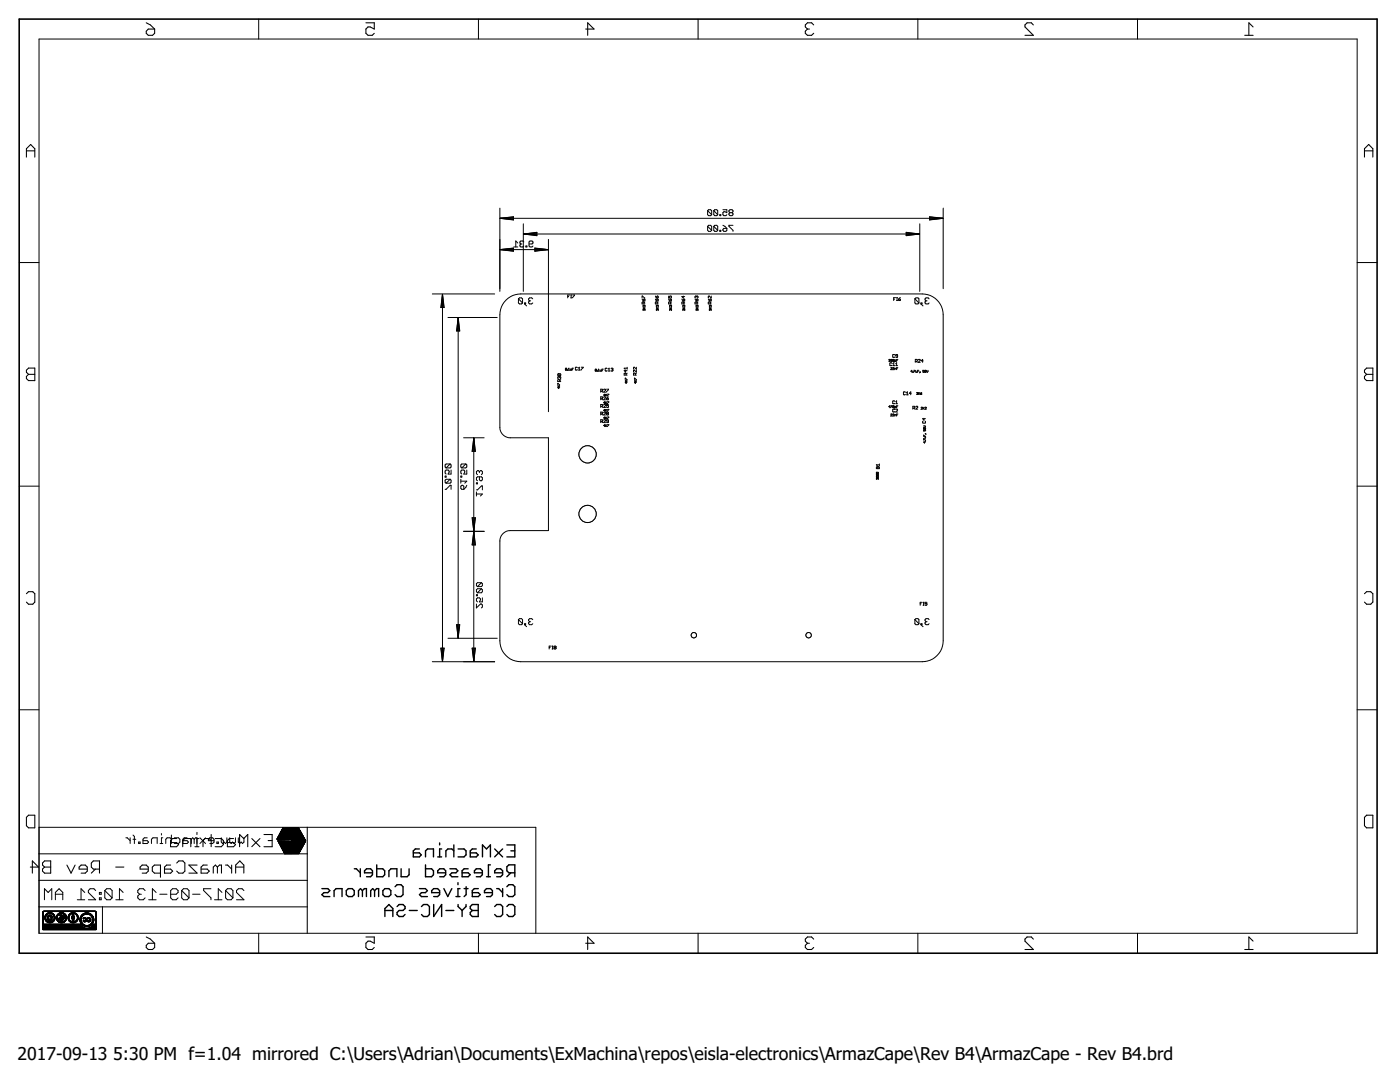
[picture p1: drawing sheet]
<svg xmlns="http://www.w3.org/2000/svg" width="279mm" height="216mm" viewBox="0 0 279 216" stroke-linecap="round" stroke-linejoin="round" font-family="sans-serif">
<defs><g id="words">
<g font-size="3.5">
<text x="3.5" y="211.4">2017-09-13</text>
<text x="22.6" y="211.4">5:30 PM f=1.04 mirrored C:\Users\Adrian\Documents\ExMachina\repos\eisla-electronics\ArmazCape\Rev B4\ArmazCape - Rev B4.brd</text>
</g>
</g></defs>
<g fill="none" stroke="#000" stroke-width=".2">
<path d="M101 59.9l.4-.4a4 4 0 0 1 2.5-.8h80.2a4.2 4.2 0 0 1 4.1 4.1v65.1a4.2 4.2 0 0 1-4.1 4.1h-80.2a4.2 4.2 0 0 1-4.1-4.1v-20a2.08 2.08 0 0 1 2-2h7.7v-18.5h-7.7a2.08 2.08 0 0 1-2-2.1v-22.5l.1-1.1a3.9 3.9 0 0 1 1.1-1.8zM113.3 59.2h.2M113.7 58.9h-.4v.5M113.9 58.9h.2M113.9 59.4h.2M114 58.9v.5M114.3 58.9h.4l-.4 .5M128.1 59.5v-.4l.6 .4M128.1 59.7l.3 .3M128.4 59.8h.3l-.1 .2h-.2zM130.8 59.7l.3 .3M130.8 59.1l.3 .4"/>
<path d="M131.1 59.8h.3l-.1 .2h-.2zM131.1 59.2l.2-.1 .1 .3-.3 .1zM133.4 59.1v.4h.3v-.4l.3 .1-.1 .3M133.4 59.7l.3 .3M133.7 59.8h.3l-.1 .2h-.2zM136.1 59.7l.3 .3M136.4 59.1v.4l-.3-.3h.6M136.4 59.8l.1-.1 .2 .2-.3 .1zM138.7 59.7l.3 .3M139 59.2l.1-.1 .2 .1-.1 .3M139 59.8h.3l-.1 .2h-.2zM139 59.2l-.1-.1-.2 .1 .1 .3"/>
<path d="M139 59.2v.1M141.4 59.7l.2 .3M141.6 59.8l.2-.1 .1 .2-.3 .1zM141.9 59.1v.4l-.4-.4-.1 .1 .1 .3M178.4 59.7h.1M178.7 59.4h-.3v.6M178.9 59.4h.2M178.9 60h.2M179 59.4v.6M179.3 59.7h.3l.1 .2-.3 .1zM179.7 59.4l-.4 .3M111.3 76.8v-.3l.4 .3"/>
<path d="M111.3 77.2h.4M111.3 76.9l.3 .3M111.4 74.6l-.1 .3 .5 .1M111.4 74.6l.5 .1-.1 .3M111.4 74.6l.4 .4M111.5 77.3v.2l-.2-.2h.4M111.6 75.2h-.3l.1 .3M111.6 75.2h.3l-.1 .3M111.6 75.2v.2M111.7 76.9l-.2 .2M111.7 76.1v-.3l-.3-.1-.1 .4h.6M111.9 75.7l-.2 .2"/>
<path d="M113.1 73.5v.3h-.3M113.1 73.5h-.3v.3M113.1 73.5l-.3 .3M113.2 73.9h.1M113.4 73.9h.3M113.4 73.6l.1-.1v.4M113.8 73.6l.1 .3h.2v-.3M114.2 73.7h.1M114.4 73.5h-.2v.4M115.2 73.4h-.4l.1 .5 .3-.2M115.4 73.9h.4M115.4 73.5l.2-.2v.6"/>
<path d="M116 73.3h.4l-.4 .6M119 73.7v.3h-.2M119 73.7h-.2v.3M119 73.7l-.2 .3M119.2 74.1h.1M119.4 74.1h.2M119.4 73.8l.1-.1v.4M119.8 73.8v.3h.2v-.3M119.9 78.1l.4-.1-.1-.3h-.3v.6M119.9 79.6l.4-.1-.1-.3h-.3v.6M120.1 79.6l.2 .2M120.1 78.1l.2 .2"/>
<path d="M120.1 73.9h.2M120.4 73.7h-.3v.4M120.5 77.8l.1-.1 .3 .1-.4 .5h.4M120.5 79.3l.1-.1 .3 .1-.4 .5h.4M120.7 78.8h-.2l.1-.1v.3M120.8 78.7v.3M120.9 78.8l.2 .2M121.1 79.5h.2l.1 .2-.3 .1zM121.1 77.7h.3l-.3 .6M121.1 78.7l-.3 .2M121.2 73.6h-.4v.4h.4M121.2 78.7h.3l-.3 .3"/>
<path d="M121.4 74h.4M121.4 73.7l.2-.2v.5M121.4 79.2l-.3 .3M121.9 73.6l.3-.1v.3M122.1 73.8h.1M122.2 73.8v.2h-.3M124.8 76.1h.4M124.8 75.7v-.2l.4 .2M124.8 75.9l.2 .2M124.9 73.9v.4l-.3-.3h.6M124.9 74.8v-.3h-.3v.3h.6M125 76.2v.3l-.2-.2h.4"/>
<path d="M125.2 73.5h-.6l.2 .2M125.2 74.5l-.3 .2M125.2 73.3v.4M125.2 75.9l-.2 .2M126.6 76.1h.4M126.6 75.7v-.2l.4 .2M126.6 75.9l.3 .2M126.8 74.8v-.3h-.3l-.1 .3h.6M126.8 76.2v.3l-.2-.2h.4M127 73.3v.4l-.4-.4-.2 .1 .1 .3M127 73.9v.4l-.4-.4-.2 .1 .1 .3M127 74.5l-.2 .2"/>
<path d="M127 75.9l-.2 .2M128.3 61.6h.4M128.3 61.3l.3 .3M128.5 60.6v-.3l-.3-.1-.1 .4h.6M128.5 61v.1M128.5 61.8h.1M128.5 61h.2v.2M128.5 61.8h.2v.2M128.5 61.8h-.2l.1 .2M128.5 61h-.2l.1 .2M128.7 60.2l-.2 .2M128.7 61.3l-.2 .2"/>
<path d="M131 61.6h.4M131 61.3l.3 .3M131.2 60.6v-.3l-.3-.1-.1 .4h.6M131.2 61v.1M131.2 61.8h.1M131.2 61h.2l-.1 .2M131.2 61.8h.2l-.1 .2M131.2 61.8h-.2v.2M131.2 61h-.2v.2M131.4 60.2l-.2 .2M131.4 61.3l-.2 .2M133.6 61.6h.4"/>
<path d="M133.6 61.3l.3 .3M133.8 60.6v-.3l-.3-.1-.1 .4h.6M133.8 61v.1M133.8 61.8h.1M133.8 61h.2v.2M133.8 61.8h.2v.2M133.8 61h-.2l.1 .2M133.8 61.8h-.2l.1 .2M134 60.2l-.2 .2M134 61.3l-.2 .2M136.3 61.6h.4M136.3 61.3l.2 .3"/>
<path d="M136.5 60.6v-.3l-.3-.1-.1 .4h.6M136.5 61v.1M136.5 61.8h.1M136.5 61h.2l-.1 .2M136.5 61.8h.2l-.1 .2M136.5 61.8h-.2v.2M136.5 61h-.2v.2M136.7 60.2l-.2 .2M136.7 61.3l-.2 .2M138.9 61.6h.4M138.9 61.3l.3 .3M139.1 60.6v-.3l-.3-.1-.1 .4h.6"/>
<path d="M139.1 61v.1M139.1 61.8h.1M139.1 61h.2l-.1 .2M139.1 61.8h.2l-.1 .2M139.1 61.8h-.2l.1 .2M139.1 61h-.2l.1 .2M139.3 60.2l-.2 .2M139.3 61.3l-.2 .2M141.6 61.3l.2 .3M141.6 61.6h.3M141.8 61.8h-.2v.2M141.8 60.6l-.2-.4-.2 .1v.3h.5"/>
<path d="M141.8 61v.1M141.8 61.8h.1M141.8 61h.1v.2M141.8 61.8h.1v.2M141.8 61h-.2v.2M141.9 60.2l-.1 .2M141.9 61.3l-.1 .2M177.4 71.8l.2-.1v.2M177.5 71.9h.1M177.6 71.9v.2l-.2-.1M177.8 71.8l.2-.1v.2M177.8 73.4h.2l-.2 .4h.2"/>
<path d="M177.9 71.9h.1M178 72.5h-.4v.4h.4M178 71.9v.2l-.2-.1M178.2 73h.4M178.2 72.6l.2-.2v.6M178.2 73.4h.2l-.2 .4h.2M178.4 71.8l-.2-.1v.3M178.4 71.8v.3l-.2-.1M178.4 71.8l-.2 .2M178.5 72.1h.3v-.3h-.3v.4M178.5 73.8v-.3h.3v.3M178.6 70.8h-.4v.4h.4"/>
<path d="M178.8 72.6l.1-.2v.6M178.8 73h.3M178.9 73.6h.2M178.9 71.9h.2M179.1 71l-.3-.1 .1-.2 .2 .1v.4h-.3M179.2 71.7h-.3v.4M179.2 73.4h-.3v.4M180.7 78.3l-.1-.1-.3 .1 .1 .5 .3-.1M180.9 78.8h.4M180.9 78.4l.2-.2v.6M181.8 78.5h-.3l.3-.3v.6M182 74.1h-.2l.2-.2v.4"/>
<path d="M182.2 74.2v.1zM182.4 73.9h.2l-.2 .4M182.7 72.1h.3l.1-.3-.4-.1v.6M182.8 74v.3h.2v-.3M182.9 72.1l.2 .2M182.9 78.4l.2-.1v.2M183 78.5h.1M183.1 78.5v.2h-.2M183.1 74.1h.2M183.3 71.8l.1-.1 .2 .1-.3 .5h.3M183.3 78.3v.4M183.4 78.5l.2 .2"/>
<path d="M183.4 73.9h-.3v.4M183.6 74.2l.1 .1zM183.6 78.3l-.3 .3M183.7 74.3l-.2 .1M183.7 78.5h.2l.1 .2h-.2zM184 78.3l-.3 .2M184.2 72h-.3l.2-.3v.6M184.4 73.9h-.2v.2h.2v.2l-.2-.1M184.8 74h-.2v.2M184.8 74v.3l-.2-.1M184.8 74l-.2 .2M185 73.9l.1 .4 .1-.4"/>
<path d="M119.9 82.6h.3l.1-.3-.4-.1v.6M119.9 81.1h.3l.1-.3-.4-.1v.6M119.9 84.1h.3l.1-.3h-.4v.5M120.1 81.1l.2 .2M120.1 82.6l.2 .2M120.1 84.1l.2 .2M120.5 82.3h.4l-.4 .5h.4M120.5 80.8l.1-.1 .3 .1-.4 .5h.4M120.5 83.8h.4l-.4 .5h.4M120.7 80.4h-.2l.1-.2v.4M120.7 81.9h-.2l.1-.2v.4M120.7 83.4h-.2l.1-.2v.4"/>
<path d="M120.7 84.9h-.2l.1-.2v.4M120.8 80.2v.4M120.8 81.7v.4M120.8 83.2v.4M120.8 84.7v.4M120.9 81.9l.2 .2M120.9 80.4l.2 .2M120.9 83.4l.2 .2M120.9 84.9l.2 .2M121.1 80.2l-.3 .2M121.1 83.2l-.3 .3M121.1 81.7l-.3 .3"/>
<path d="M121.1 84.7l-.3 .3M121.1 82.5v-.3l.3 .1-.1 .2M121.1 82.5v.3l.3-.1-.1-.2M121.1 82.5h.2M121.2 81.7h.3l-.3 .4M121.2 80.2h.3l-.3 .4M121.2 83.2h.3l-.3 .4M121.2 84.7h.3l-.3 .4M121.4 80.7h-.3v.3l.1-.1 .2 .1-.1 .3-.2-.1M121.4 84h-.3v-.2h.3v.4h-.3M174.9 93.2l.5-.1 .1 .4h-.6zM175 94.2l-.1 .2 .3 .1"/>
<path d="M175 94.6l-.1 .2 .3 .1M175 95l-.1 .2 .3 .1M175 94.2l.3 .1-.1 .2M175 94.6l.3 .1-.1 .2M175 95l.3 .1-.1 .2M175 95l.2 .3M175 94.6l.2 .3M175 94.2l.2 .3M175.1 95.5h-.2l.1 .2M175.1 95.5h.2l-.1 .2M175.1 95.5h.1M175.2 93.2v.3"/>
<path d="M175.5 92.6v.3M175.5 92.8h-.6l.2 .1M177.7 81.2h-.3l.2-.2v.4M177.8 82.7h.2l-.2 .3h.2M177.8 81h.2l-.2 .4M178.2 82.7h.2l-.2 .3h.2M178.4 81h-.2v.3M178.4 81v.3h-.2M178.4 81l-.2 .3M178.5 81.4l.3-.1v-.2h-.3v.4M178.5 83v-.3h.3v.3M178.6 80.1h-.4v.4h.4"/>
<path d="M178.6 81.7h-.4v.4h.4M178.8 80.6h.3M178.8 80.2l.1-.2v.6M178.8 81.7h.3l-.3 .5h.3M178.9 82.8h.2M178.9 81.2h.2M179.2 81h-.3v.4M179.2 82.6h-.3v.4M182.2 81.4h.4l-.1-.3h-.3v.5M182.4 81.4l.2 .2M182.8 81.2l.1-.1 .3 .1-.4 .4h.4M183.8 81.3h.3l-.3 .4h.3"/>
<path d="M184.2 84v.4h.4v-.4M184.2 81.3v.4M184.3 81.5l.2 .2M184.3 85.7v.3h.2l-.1-.2 .3-.1v.3M184.3 86.8v.2h.4M184.3 87.8v-.3l.4 .3M184.3 85l.4 .1-.4 .1M184.4 85.3h.3v.3M184.4 85.3v.3h.3M184.4 85.3l.3 .3M184.4 83.5v.3l-.3-.3h.6M184.4 87.2h.3v.2h-.3"/>
<path d="M184.5 81.3l-.3 .2M184.5 88.1v.3l-.2-.2h.4M184.5 86.9v.1M184.6 81.3h.3l-.3 .4h.3M184.7 86.5h.1M184.7 87.9h.1M184.7 86.5l.1 .2M109.6 129.2h.2M110 128.9h-.4v.6M110.2 128.9h.2M110.2 129.5h.2M110.3 128.9v.6"/>
<path d="M110.7 129.2l-.1-.1 .1-.2 .3 .1-.1 .2M110.7 129.2h.2M110.7 129.2l-.1 .1 .1 .2 .3-.1-.1-.2M183.6 120.5h.2M184 120.2h-.4v.6M184.2 120.2h.2M184.2 120.8h.2M184.3 120.2v.6M185 120.2h-.4v.3h.4l-.1 .3-.3-.1"/>
<circle cx="138.5" cy="126.7" r=".53"/>
</g>
<circle cx="138.5" cy="126.7" r=".53" fill="#fff" stroke="#000" stroke-width=".2"/>
<circle cx="161.4" cy="126.7" r=".53" fill="none" stroke="#000" stroke-width=".2"/>
<circle cx="161.4" cy="126.7" r=".53" fill="#fff" stroke="#000" stroke-width=".2"/>
<circle cx="117.3" cy="90.7" r="1.71" fill="none" stroke="#000" stroke-width=".2"/>
<circle cx="117.3" cy="90.7" r="1.71" fill="#fff" stroke="#000" stroke-width=".2"/>
<circle cx="117.3" cy="102.6" r="1.71" fill="none" stroke="#000" stroke-width=".2"/>
<circle cx="117.3" cy="102.6" r="1.71" fill="#fff" stroke="#000" stroke-width=".2"/>
<g fill="none" stroke="#000" stroke-width=".28">
<path d="M64.2 177.3h1.2l.4 .4-.4 .4h-.8l-.4 .4 .4 .4h1.2M66.7 178.9v-1.2l.4-.4h1.2v1.6M69.1 177.7l.4-.4h.8l.4 .4v.8l-.4 .4h-.8l-.4-.4zM70.7 173.4h.4l.8 .8M71.9 173.4v1.5M72.3 177.7l.4-.4h.4v1.6M72.3 177.7v1.2M72.3 177.7l-.4-.4-.4 .4v1.2M74.3 174.2h-1.6v-.4l.5-.4h.8l.3 .4v.7l-.3 .4h-.8M74.8 177.7l.4-.4h.4v1.6M74.8 177.7v1.2M74.8 177.7l-.4-.4-.4 .4v1.2"/>
<path d="M75.2 172.6v2.3h1.2l.4-.4v-.7l-.4-.4h-1.2M76.4 177.7l.4-.4h.8l.4 .4v.8l-.4 .4h-.8l-.4-.4zM77.6 174.9v-1.1l.4-.4h1.2v1.5M78.8 176.9l.4-.4h.8l.4 .4v1.6l-.4 .4h-.8l-.4-.4M80.1 173.4v1.5h1.2l.3-.4v-1.1M83.7 169.4h-.8l-.4 .4v1.2h1.2l.4-.4-.4-.4h-1.2M83.7 177.3h1.2l.4 .4-.4 .4h-.8l-.4 .4 .4 .4h1.2M84.9 171v-1.2l.4-.4h1.2v1.6M84.9 172.6v2.3h1.2l.4-.4v-.7l-.4-.4h-1.2M87.4 171h.7M87.7 168.2v.4M87.7 178.1h-1.6v-.4l.5-.4h.7l.4 .4v.8l-.4 .4h-.7"/>
<path d="M88.1 169.4h-.4v1.6M88.6 177.3l.8 1.6 .8-1.6M88.9 174.2h-1.5v-.4l.4-.4h.8l.3 .4v.7l-.3 .4h-.8M89.8 173.4h1.2l.4 .4-.4 .4h-.8l-.4 .3 .4 .4h1.2M90.6 169.8l-.4-.4h-.8l-.4 .4v1.2M90.6 168.6v2.4M91 178.9h.8M91.4 176.1v.4M91.4 169.4h1.2l.4 .4v.8l-.4 .4h-1.2M91.8 177.3h-.4v1.6M92.6 177.3h.8M93 176.9v1.6l-.4 .4"/>
<path d="M93.4 173.4h-.8l-.4 .4v1.1h1.2l.4-.4-.4-.3h-1.2M95 169.4h-.7l-.4 .4v1.2h1.1l.4-.4-.4-.4h-1.1M95.5 177.3h-.8l-.4 .4v1.2h1.2l.3-.4-.3-.4h-1.2M96.3 174.2h-1.6v-.4l.4-.4h.8l.4 .4v.7l-.4 .4h-.8M96.3 171v-2.4l.8 .8 .8-.8v2.4M97.1 174.9h.8M97.9 172.6h-.4v2.3M98.3 178.1h-1.6v-.4l.4-.4h.8l.4 .4v.8l-.4 .4h-.8M98.7 169.4l1.6 1.6M99.1 177.3h.4l.8 .8M100.3 169.4l-1.6 1.6M100.3 174.2h-1.6v-.4l.4-.4h.8l.4 .4v.7l-.4 .4h-.8"/>
<path d="M100.3 177.3v1.6M101.2 168.6h1.5v2.4h-1.5M101.2 176.9l.4-.4h.7l.4 .4v1.6l-.4 .4h-.7l-.4-.4M102 169.8h.7M102 174.2l-.8 .7M102.7 174.2h-1.1l-.4-.4v-.8l.4-.4h1.1v2.3M76.8 181.7h1.6M76.8 182.9v-1.6l.8-.8 .8 .8v1.6M79.2 180.9l.5-.4h.7l.4 .4v.4l-.4 .4h-.7l-.5 .4v.4l.5 .4h.7l.4-.4M81.7 181.7h1.6M84.1 180.9l.4-.4h.8l.4 .4v1.6l-.4 .4h-.8l-.4-.4M86.6 180.5v2.4l1.5-2.4v2.4"/>
<path d="M89 181.7h1.6M91.4 180.5v.4l.8 .8M92.2 181.7v1.2M93 180.5v.4l-.8 .8M93.9 180.9l.4-.4h1.1v2.4h-1.1l-.4-.4v-.4l.4-.4-.4-.4zM94.3 181.7h1.1M98.7 180.9l.4-.4h.8l.4 .4v1.6l-.4 .4h-.8l-.4-.4M101.2 180.9l.4-.4h.7l.4 .4v1.6l-.4 .4h-.7l-.4-.4"/>
</g>
<g fill="none" stroke="#000" stroke-width=".2">
<path d="M7.8 7.8h263v178.4h-263zM51.6 3.8v4M95.5 3.8v4M139.3 3.8v4M183.2 3.8v4M227 3.8v4M3.8 52.4h4M86.3 58.7h12.4M88.3 58.7v73.3M88.3 58.7l.3 2.7h-.6zM88.3 58.7l.1 2.7M88.3 58.7l-.1 2.7"/>
<path d="M88.3 58.7l.3 2.7M88.3 58.7l-.3 2.7M99.8 41.5v16.6M99.8 43.6h88.4M99.8 43.6l2.7-.4v.7zM99.8 49.8l2.7-.3v.6zM99.8 43.6l2.7 .1M99.8 43.6l2.7 .2M99.8 49.8h9.6M99.8 49.8l2.7 .2M99.8 49.8l2.7 .3M102.5 43.4l-2.7 .2"/>
<path d="M102.5 43.3l-2.7 .3M102.5 49.7l-2.7 .1M102.5 49.6l-2.7 .2M102.5 49.3h.8M103.3 48.5l-.4-.4v1.2M103.5 59.6l.2-.2h.4l.2 .2v.9M103.5 59.6v.9l.2 .1h.4l.2-.1M103.5 59.6l.8 .9M103.9 48.7l-.1 .2 .1 .4h.5l.1-.2M103.9 48.7h.2M104.4 44.7v13.4M104.5 46.7h79"/>
<path d="M104.5 46.7l2.6-.3v.6zM104.5 46.7l2.6 .1M104.5 46.7l2.6 .3M104.5 48.3l-.1-.2h-.5l-.1 .2 .1 .4M104.9 49.1h.3v.2h-.3zM105.6 48.7h.6l.2-.2-.2-.4h-.4l-.2 .2v.8l.2 .2h.4l.2-.2M106.3 59.6l-.2-.2h-.4l-.2 .2 .2 .4M106.7 49.5l2.7 .3-2.7 .3zM106.7 49.7l2.7 .1M106.7 49.6l2.7 .2M107.1 46.5l-2.6 .2M107.1 46.4l-2.6 .3"/>
<path d="M109.4 49.8l-2.7 .2M109.4 49.8l-2.7 .3M109.5 47.8v34.3M141.2 45.2l.2-.2h.4l.2 .2v.8M141.2 45.2v.8l.2 .2h.4l.2-.2M141.2 42l.2-.2h.4l.2 .2v.8M141.2 42v.8l.2 .2h.4l.2-.2M141.2 45.2l.8 .8M141.2 42l.8 .8M142.5 45.2l.1-.2h.4l.2 .2v.8M142.5 45.2v.8l.1 .2h.4l.2-.2M142.5 42l.1-.2h.4l.2 .2v.8"/>
<path d="M142.5 42v.8l.1 .2h.4l.2-.2M142.5 45.2l.7 .8M142.5 42l.7 .8M143.7 46h.1v.2h-.1zM143.7 42.8h.1v.2h-.1zM144.3 45l.8 .6M144.3 41.8h.8v.6l-.4-.2-.4 .2v.4l.2 .2h.4l.2-.2M144.3 45.8l.2-.2h.6v.4l-.2 .2h-.4zM145.7 42.4l-.2-.2 .2-.4h.4l.2 .2-.2 .4M145.7 42.4l-.2 .2 .2 .4h.4l.2-.2-.2-.4M145.7 42.4h.4M146.3 45h-.8v.2l.8 .8v.2"/>
<path d="M180.8 46.4l2.7 .3-2.7 .3zM180.8 46.5l2.7 .2M180.8 46.4l2.7 .3M182.6 59.6l.2-.2h.4l.2 .2v.9M182.6 59.6v.9l.2 .1h.4l.2-.1M182.6 59.6l.8 .9M183.5 46.7l-2.7 .1M183.5 46.7l-2.7 .3M183.6 44.7v13.4M185.4 59.6l-.2-.2h-.4l-.2 .2 .2 .4M185.5 43.2l2.7 .4-2.7 .3zM185.5 43.4l2.7 .2"/>
<path d="M185.5 43.3l2.7 .3M188.2 43.6l-2.7 .1M188.2 43.6l-2.7 .2M188.2 41.5v16.1M270.8 52.4h4M89.4 63.4h9.8M91.4 63.4v63.9M91.4 63.4l.4 2.6h-.7zM91.4 63.4l.2 2.6M91.4 63.4l-.1 2.6M91.4 63.4l.3 2.6M91.4 63.4l-.2 2.6"/>
<path d="M104.7 60.5h.2v.1h-.2zM104.7 60.6l.4 .4M105.7 60l-.2 .2 .2 .4h.4l.2-.1M105.7 60h.2M183.8 60.5h.2v.1h-.2zM183.8 60.6l.4 .4M184.8 60l-.2 .2 .2 .4h.4l.2-.1M184.8 60h.2M3.8 97h4M88.8 97.6h.2l.8-.8h.2v.8M88.8 95h.2v.2h-.2zM89.8 92.6l.2 .2v.4l-.2 .2h-.8"/>
<path d="M89.8 92.6h-.8l-.2 .2v.4l.2 .2M89.8 95.6l-.8 .8M89.8 95.6l.2 .2v.4l-.2 .2h-.8M89.8 95.6h-.8l-.2 .2v.4l.2 .2M89.8 92.6l-.8 .8M90 93.8v.8h-.6l.2-.6-.2-.2h-.4l-.2 .2v.4l.2 .2M92 97l.2-.2 .4 .2v.6h-.4l-.2-.2zM92 95h.2v.2h-.2zM92 95.6v.8M92 96h1.2l-.4 .4M92.5 87.4h4.1M93 92.6h-.8l-.2 .2v.4l.2 .2"/>
<path d="M93 92.6l.2 .2v.4l-.2 .2h-.8M93 92.6l-.8 .8M93.2 96.8l-.6 .8M93.2 93.8v.8h-.6l.2-.4-.2-.4h-.4l-.2 .2v.4l.2 .2M94.6 87.4v18.5M94.6 87.4l.3 2.7h-.7zM94.6 87.4l.1 2.7M94.6 87.4l-.2 2.7M94.6 87.4l.2 2.7M94.6 87.4l-.3 2.7M95.1 98.6h1.2l-.4 .4M95.1 96.4h.2v.1h-.2z"/>
<path d="M95.1 98.2v.8M95.1 97.7h.2l.8-.7h.2v.7M95.7 94.1l-.2-.2-.4 .2v.4l.2 .2M95.7 95.1v.6l.2 .2 .4-.2v-.4l-.2-.2h-.8l-.2 .2v.4l.2 .2M95.7 94.1l.2-.2 .4 .2v.4l-.2 .2M95.7 94.1v.2M270.8 97h4M92.5 106h4.1M94.2 103.3h.7l-.3 2.6zM94.3 103.3l.3 2.6M94.4 103.3l.2 2.6M94.6 106.1v25.9"/>
<path d="M94.6 106.1l.3 2.6h-.7zM94.6 106.1l-.2 2.6M94.6 106.1l.1 2.6M94.6 106.1l-.3 2.6M94.6 106.1l.2 2.6M94.7 103.3l-.1 2.6M94.8 103.3l-.2 2.6M95.1 118.7h.2v.2h-.2zM96.1 116.3l.2 .2v.4l-.2 .2h-.8M96.1 116.3h-.8l-.2 .2v.4l.2 .2M96.1 117.5h-.8l-.2 .2v.4l.2 .2M96.1 117.5l.2 .2v.4l-.2 .2h-.8"/>
<path d="M96.1 117.5l-.8 .8M96.1 116.3l-.8 .8M96.3 119.3v.8h-.6l.2-.4-.2-.4h-.4l-.2 .2v.4l.2 .2M86.3 132h12.4M88 129.3h.6l-.3 2.7zM88 129.3l.3 2.7M88.2 129.3l.1 2.7M88.4 129.3l-.1 2.7M88.6 129.3l-.3 2.7M89.4 127.4h9.8M91.1 124.7h.7l-.4 2.6zM91.2 124.7l.2 2.6"/>
<path d="M91.3 124.7l.1 2.6M91.6 124.7l-.2 2.6M91.7 124.7l-.3 2.6M94.2 129.3h.7l-.3 2.7zM94.3 129.3l.3 2.7M94.4 129.3l.2 2.7M94.7 129.3l-.1 2.7M94.8 129.3l-.2 2.7M95.1 120.5v.8l.8-.8 .4 .2v.4l-.2 .2M103.5 123.6l.2-.2h.4l.2 .2v.9M103.5 123.6v.9l.2 .2h.4l.2-.2M103.5 123.6l.8 .9"/>
<path d="M104.7 124.5h.2v.2h-.2zM104.7 124.7l.4 .4M105.7 124.1l-.2 .1 .2 .5h.4l.2-.2M105.7 124.1h.2M106.3 123.6l-.2-.2h-.4l-.2 .2 .2 .5M182.6 123.6l.2-.2h.4l.2 .2v.9M182.6 123.6v.9l.2 .2h.4l.2-.2M182.6 123.6l.8 .9M183.8 124.5h.2v.2h-.2zM183.8 124.7l.4 .4M184.8 124.1h.2M184.8 124.1l-.2 .1 .2 .5h.4l.2-.2"/>
<path d="M185.4 123.6l-.2-.2h-.4l-.2 .2 .2 .5M3.8 141.6h4M270.8 141.6h4M7.8 165.1h99.1v21.1M7.8 175.7h53.5M7.8 170.4h53.5M8.9 179.5v-2.2l.7 .8 .7-.8v2.2M11 178.4h1.5M11 179.5v-1.4l.8-.8 .7 .8v1.4M15.4 179.5h1.5M16.9 178.1l-.7-.8v2.2M19.1 177.7l-.4-.4h-.7l-.4 .4v.4l1.5 1.4h-1.5"/>
<path d="M19.8 179.2h.4v.3h-.4zM19.8 178.1h.4v.3h-.4zM20.9 177.7v1.5l.4 .3h.7l.4-.3M20.9 177.7l.4-.4h.7l.4 .4v1.5M20.9 177.7l1.5 1.5M23.1 179.5h1.5M24.6 178.1l-.8-.8v2.2M25.1 167.2h.3l.6 .5M26 167.2v1.1M26.5 166.6l.3 .3v1.4M26.5 167.5h.6M27.7 168h.3v.3h-.3z"/>
<path d="M27.9 178.4l-.4 .4v.4l.4 .3h.7l.4-.3M27.9 178.4h.3M29 177.7l-.4-.4h-.7l-.4 .4v.4l.4 .3M29.4 167.2h-.6l-.3 .3v.8h.9l.3-.3-.3-.3h-.9M29.7 179.5h1.5M30.2 168.3v-.8l.3-.3h.9v1.1M31.2 178.1l-.8-.8v2.2M31.9 178.4h1.4M31.9 168.3h.6M32.2 166.3v.3M32.5 167.2h-.3v1.1M34.1 178.4h1.1l.3-.3v-.4l-.3-.4h-.8l-.3 .4v1.5l.3 .3h.8l.3-.3"/>
<path d="M34.2 167.5l-.3-.3h-.5l-.3 .3v.8M34.2 166.6v1.7M34.8 167.2h.8l.3 .3v.5l-.3 .3h-.8M36.3 177.7v1.5l.3 .3h.8l.3-.3M36.3 177.7l.3-.4h.8l.3 .4v1.5M36.3 177.7l1.4 1.5M37.3 167.2h-.5l-.3 .3v.8h.8l.3-.3-.3-.3h-.8M38.4 178.4h1.5M38.8 167.5l.2-.3h.3v1.1M38.8 167.5v.8M38.8 167.5l-.3-.3-.3 .3v.8M39.9 167.2l1.1 1.1"/>
<path d="M41 167.2l-1.1 1.1M42.1 177.3h-1.5v.4l1.5 1.5v.3M42.7 167.7h-1.1v-.2l.3-.3h.5l.3 .3v.5l-.3 .3h-.5M42.8 179.5h1.5M43.3 168h.3v.3h-.3zM44.2 167.2v.8l.2 .3 .3-.3 .3 .3 .3-.3v-.8M44.3 178.1l-.7-.8v2.2M45 177.7v1.5l.4 .3h.7l.4-.3M45 177.7l.4-.4h.7l.4 .4v1.5M45 177.7l1.5 1.5M45.8 167.2v.8l.3 .3 .3-.3 .3 .3 .3-.3v-.8M47.6 167.2v.8l.2 .3 .3-.3 .3 .3 .3-.3v-.8"/>
<path d="M48.7 177.7l-.4-.4h-.7l-.4 .4v.4l1.5 1.4h-1.5M55.3 167.4h2.4M55.4 167.3h2.3M55.4 167.5h2.4M55.4 167.2h2.2M55.4 167.1h2.2M55.5 167.8l1.3 2.6 2.8-.1M55.5 167.8l2.6 .1M55.5 167.8h1.4M55.5 167.1h2.1M55.5 167h2.1M55.5 167h2"/>
<path d="M55.6 168h2.4M55.6 166.9h1.9M55.6 166.8l1.8 .1M55.6 166.8h1.8M55.7 166.7h1.7M55.7 168.2h2.2M55.7 166.7h1.6M55.7 168.3h2.2M55.7 166.6h1.6M55.8 168.3h2.1M55.8 166.5h1.5M55.8 168.4h2"/>
<path d="M55.8 166.5h1.4M55.8 166.4h1.4M55.8 168.5h2M55.9 168.5h1.9M55.9 166.3h1.3M55.9 168.6h1.8M55.9 166.3h1.2M55.9 168.7h1.8M55.9 166.2h1.2M56 168.7h1.7M56 166.1h1.1M56 168.8h1.6"/>
<path d="M56 166.1h1M56 168.9h1.6M56 166h1M56.1 168.9h1.5M56.1 169h1.4M56.1 165.9h.8M56.2 165.8h.7M56.2 165.7h.6M56.2 169.2h1.2M56.2 165.6h.6M56.3 165.6h.5M56.3 165.5h.4"/>
<path d="M56.3 169.4h1M56.3 169.4h3.8M56.3 165.4h.4M56.4 169.5h3.7M56.4 165.3l.2 .1M56.4 165.3h.2M56.4 169.6h3.6M56.5 169.7h3.5M56.5 165.2h.1M56.5 165.1h.1M56.5 169.8h3.4M56.5 165.1l1.3 2.4-2.5-.1"/>
<path d="M56.5 165.1l-1.2 2.3M56.6 169.9h3.3M56.6 169.9h3.2M56.6 170h3.2M56.7 170.1h3.1M56.7 170.1h3M56.7 170.2h3M56.8 170.3h2.8M56.9 165.2h2.7M56.9 165.3h2.7M56.9 165.4h2.8M57 165.4h2.7"/>
<path d="M57 165.5h2.7M57 165.5l2.8 .1M57 165.6h2.8M57.1 165.7h2.7M57.1 165.7h2.8M57.1 165.7l2.8 .1M57.1 165.8h2.8M57.2 165.8l2.7 .1M57.2 165.9h2.8M57.2 165.9l2.8 .1M57.3 166h2.7M57.3 166l2.7 .1"/>
<path d="M57.3 166.1h2.8M57.3 166.1h1.7M57.4 167.5h.4M57.4 166.2h1.6M57.4 169.4h2.7M57.4 169.3h-1.1M57.4 166.3h1.5M57.5 169.1h-1.3M57.5 166.4h1.4M57.5 169.1h2.8M57.6 169.1h2.7M57.6 166.6h1.2"/>
<path d="M57.6 166.7h1.1M57.7 166.7h1M57.7 166.8h1M57.7 166.9h.9M57.8 166.9h.8M57.8 168.7h2.7M57.8 167h.8M57.8 167h.7M57.8 168.6h2.8M57.8 167.1h.7M57.9 168.5h2.7M57.9 168.4h2.8"/>
<path d="M58 168.4h.5M58 168.2h-2.3M58 167.3h.4M58 168.1h-2.4M58 168.3h.4M58 167.4h.4M58 167.4h.3M58.1 167.5h.2M58.1 168.2h.3M58.1 167.9h-2.6M58.1 168.1h.3M58.1 167.9l-1.3 2.4"/>
<path d="M58.1 168.1h.2M58.1 167.6h.2M58.2 168h.1M58.2 167.7h.1M58.2 167.9l-1.4 2.4M58.2 167.6h.1M58.3 167.5l-.2 .1M58.4 167.7h2.6M58.4 167.7l2 .1-2 .1M58.4 167.9l.4 1-.6-1M58.4 167.9h2.5M58.4 167.9h2.6"/>
<path d="M58.4 168h2.5M58.4 167.6h2.5M58.4 167.3h-.4M58.4 168.1h2.4M58.5 167.5h2.4M58.5 168.2h2.3M58.5 167.2h-.6M58.5 167.4h2.3M58.5 168.3h2.2M58.5 167.1l-.6 .1M58.5 167.3h2.3M58.5 167.3h2.2"/>
<path d="M58.6 167.3h2.1M58.6 167.2h2.1M58.6 167.1l2.1 .1M58.7 167.1h1.9M58.7 167h1.9M58.7 166.8h-1M58.7 166.9l1.9 .1M58.7 166.9h1.8M58.8 166.9h1.7M58.8 166.8h1.7M58.8 166.7h1.6M58.8 166.5h-1.2"/>
<path d="M58.9 166.6l1.5 .1M58.9 166.5h-1.4M58.9 167.9h2.1M58.9 166.6h1.4M58.9 166.4l-1.4 .1M58.9 166.5h1.4M59 166.4h1.2M59 166.3h-1.6M59 166.3h1.2M59.1 166.2h1.1M59.1 166.2h1M59.1 166.1l1 .1"/>
<path d="M59.6 165.2l1.4 2.6M59.6 165.2h-2.8l1.4 2.5M59.6 165.2l-1.4 2.5M59.6 165.2l-1.2 2.5M59.6 167.8h1.4M60 169.6h-3.6M60 169.5h-3.6M60.2 169.3h-3.9M60.2 169.3h-2.8M60.2 169.2h-2.7M60.3 169.2h-4.1M60.3 169l-2.7 .1"/>
<path d="M60.4 169h-2.8M60.4 168.9l-2.8 .1M60.4 168.9h-2.7M60.5 168.8h-2.8M60.5 168.7l-2.8 .1M60.6 168.6l-2.8 .1M60.6 168.5h-2.7M60.7 168.4h-2.1M60.7 168.3l-2.7 .1M60.9 168.1h-2.5M61 167.8l-1.4 2.5M61.3 165.1v21.1"/>
<path d="M7.8 181h53.5M20.4 181v5.2M51.6 186.2v4M95.5 186.2v4M139.3 186.2v4M183.2 186.2v4M227 186.2v4"/>
</g>
<path d="M3.8 3.8h271v186.4h-271z" fill="none" stroke="#000" stroke-width=".32"/>
<g fill="none" stroke="#000" stroke-width=".21">
<path d="M29.2 4.6l.8 .4 .9 .8M29.6 5.8h1.3v.8l-.5 .4h-.8l-.4-.4v-.4zM73 4.6h1.7v1.2l-.8-.4h-.5l-.4 .4v.8l.4 .4h.9l.4-.4M116.9 5.8h1.7l-1.3-1.2v2.4M161.1 5.8l-.4 .4v.4l.4 .4h.9l.4-.4M161.1 5.8h.4M162.4 5l-.4-.4h-.9l-.4 .4v.4l.4 .4M206.2 5l-.4-.4h-.8l-.4 .4v.4l1.6 1.6h-1.6M248.4 7h1.7M250.1 5.4l-.9-.8v2.4M5.3 30.1h1.6M5.3 31.3v-1.6l.8-.9 .8 .9v1.6"/>
<path d="M272.3 31.3v-1.6l.9-.9 .8 .9v1.6M272.3 30.1h1.7M5.3 73.9l.4-.5h1.2v2.5h-1.2l-.4-.4v-.4l.4-.4-.4-.4zM5.7 74.7h1.2M272.3 73.9l.4-.5h1.3v2.5h-1.3l-.4-.4v-.4l.4-.4-.4-.4zM272.7 74.7h1.3M5.3 118.5l.4-.4h.8l.4 .4v1.6l-.4 .5h-.8l-.4-.5M272.3 118.5l.4-.4h.9l.4 .4v1.6l-.4 .5h-.9l-.4-.5M5.3 163.1l.4-.4h1.2v2.5h-1.2l-.4-.4zM6.1 173h1.6l-1.2-1.2v2.4M8.9 173h1.2M8.9 171.8h1.2v2.4h-1.2l-.4-.4v-.4l.4-.4-.4-.4v-.4z"/>
<path d="M13.4 172.6l.8 1.6 .8-1.6M17.4 173.4h-1.6v-.4l.4-.4h.8l.4 .4v.8l-.4 .4h-.8M19 173.4l-.8 .8M19.9 173.4h-1.3l-.4-.4v-.8l.4-.4h1.3v2.4M23.1 173h1.6M29.6 173.4h-1.6v-.4l.4-.4h.8l.4 .4v.8l-.4 .4h-.8M32 174.2h-1.2l-.4-.4v-.8l.4-.4h1.2v2.4M34.1 172.6h-.8l-.5 .4v1.2h1.3l.4-.4-.4-.4h-1.3M35.2 167.3h-.8l-.4 .4v1.3h1.2l.4-.5-.4-.4h-1.2M35.3 172.2l.4-.4h.8l.4 .4v1.6l-.4 .4h-.8l-.4-.4M36.5 169v-1.3l.4-.4h1.2v1.7M38.9 169h.8"/>
<path d="M39.3 166.1v.4M39.3 172.6h-1.6l1.6 1.6h-1.6M39.7 167.3h-.4v1.7M41.4 172.6h-.8l-.5 .4v1.2h1.3l.4-.4-.4-.4h-1.3M42.1 167.7l-.4-.4h-.8l-.4 .4v1.3M42.1 166.5v2.5M42.9 167.3h1.3l.4 .4v.8l-.4 .5h-1.3M43.4 173l.4-.4h.4v1.6M43.4 173v1.2M43.4 173l-.4-.4-.4 .4v1.2M45 172.6h.4l.8 .8M46.2 172.6v1.6"/>
<path d="M46.6 167.3h-.8l-.4 .4v1.3h1.2l.4-.5-.4-.4h-1.2M47 174.2v-1.6l.9-.8 .8 .8v1.6M47 173h1.7M47.8 169v-2.5l.8 .8 .8-.8v2.5M50.2 167.3l1.7 1.7M51.9 167.3l-1.7 1.7M52.7 166.5h1.6v2.5h-1.6M53.5 167.7h.8M272.3 163.1l.4-.4h1.3v2.5h-1.3l-.4-.4zM29.2 187l.8 .4 .9 .8M29.6 188.2h1.3v.9l-.5 .4h-.8l-.4-.4v-.5zM73 187h1.7v1.2l-.8-.4h-.5l-.4 .4v.9l.4 .4h.9l.4-.4"/>
<path d="M116.9 188.2h1.7l-1.3-1.2v2.5M161.1 188.2l-.4 .4v.5l.4 .4h.9l.4-.4M161.1 188.2h.4M162.4 187.4l-.4-.4h-.9l-.4 .4v.4l.4 .4M206.2 187.4l-.4-.4h-.8l-.4 .4v.4l1.6 1.7h-1.6M248.4 189.5h1.7M250.1 187.8l-.9-.8v2.5"/>
</g>
<g fill="#000" stroke="#000" stroke-width=".2">
<path d="M8.9 183.2l.2 .1zM8.9 183.2h.2zM8.9 183.1l.2 .1zM8.9 183.1h.2zM8.9 183l.2 .1zM8.9 183h.2zM9 183.3h.1zM9 183.2l.1 .1zM9 183h.1zM9 182.9l.1 .1zM9 183.4h.1zM9 183.3l.1 .1z"/>
<path d="M9 182.9h.1zM9 182.8l.1 .1zM9 183.5h.2zM9 183.4l.2 .1zM9 182.8h.2zM9 183.5l.2 .1zM9 182.7l.2 .1zM9 182.7h.2zM9.1 183.6h.1zM9 183.6h.2zM9 182.6l.2 .1zM9.1 183.6l.2 .1z"/>
<path d="M9.1 182.6h.2zM9.1 183.7h.2zM9.1 182.5l.2 .1zM9.1 183.7h.3zM9.1 182.5h.3zM9.1 183.7l.3 .1zM9.2 183.7l.2 .1zM9.2 182.5h.2zM9.2 183.8h.2zM9.2 182.4l.2 .1zM9.2 183.8h.3zM8.6 185.3h.9z"/>
<path d="M8.6 185.2l.9 .1zM9.2 182.4h.3zM8.5 185.2h1zM9.2 183.8l.3 .1zM8.5 185.1l1 .1zM8.5 185.1h1zM9.3 183.9h.2zM8.6 185.1h1zM8.6 185l1 .1zM9.3 182.4h.3zM8.5 185h1.1zM9.3 183.9h.3z"/>
<path d="M9.3 182.3l.3 .1zM8.5 184.9l1.1 .1zM8.5 184.9h1.1zM8.6 184.8l1.1 .1zM8.6 184.8h1.1zM8.5 184.8h1.2zM8.5 184.7l1.2 .1zM9.3 183.9h.4zM8.6 184.7l1.1 .1zM8.6 184.7h1.1zM9.4 183.2h.3zM9.4 183.1l.3 .1z"/>
<path d="M9.4 183.1h.3zM9.5 183.3h.2zM9.5 183.2l.2 .1zM9.5 183.2h.2zM9.5 183l.2 .1zM9.5 183h.2zM9.5 182.9l.2 .1zM9.3 182.3h.4zM9.4 183.9l.3 .1zM9.5 183.3l.2 .1zM9.5 182.9h.2zM9.5 183.3l.3 .1z"/>
<path d="M9.5 182.9h.3zM9.5 182.8l.3 .1zM9.5 183.4l.3 .1zM9.5 183.4h.3zM9.5 182.8h.3zM9.4 182.3h.4zM9.7 185.2h.2zM9.5 183.5h.4zM9.7 185.3h.2zM9.7 185.2l.2 .1zM9.9 182.6h.2zM9.9 184.8l.2 .1z"/>
<path d="M9.9 184.8h.2zM10 185h.1zM9.9 184.7l.2 .1zM9.8 184.1h.3zM9.8 183.6l.3 .1zM9.8 182.6h.3zM10 184.9l.2 .1zM9.9 184.7h.3zM9.8 183.6l.4 .1zM9.8 182.1h.4zM9.7 182.6l.5 .1zM9.7 183.6h.5z"/>
<path d="M10 184.9l.3 .1zM9.7 184.1h.6zM9.7 182.7h.6zM9.6 182.7h.7zM9.7 182.1l.6 .1zM9.6 183.5l.7 .1zM9.6 182.7l.7 .1zM9.6 184.1h.7zM9.6 183.5h.7zM9.6 182.8h.7zM10 183.5h.4zM10.1 183.4l.3 .1z"/>
<path d="M10.2 183.1h.2zM10.1 182.8l.3 .1zM9.9 184.9h.5zM10.2 183l.2 .1zM10.1 182.8h.3zM9.6 182.2h.8zM9.5 184l.9 .1zM10.1 183.4h.3zM10.1 182.9h.3zM10.2 185.1l.2 .1zM10.2 184.8l.2 .1zM10.3 184.8h.1z"/>
<path d="M10.2 183.3l.2 .1zM10.2 183.3h.2zM10.2 182.9l.2 .1zM9.5 182.2h.9zM10.2 185.1h.2zM9.5 184h.9zM10.1 183h.3zM10.3 185.1h.2zM10.1 183h.4zM9.5 182.2h1zM9.4 184h1.1zM9.4 182.2l1.1 .1z"/>
<path d="M10.2 183.9l.4 .1zM10.2 182.3h.4zM10.1 182.3h.5zM10.3 183.9h.3zM10.3 182.3l.3 .1zM10.4 183.9h.2zM10.4 182.4h.2zM10.4 183.8l.3 .1zM10.4 182.4h.3zM10.5 183.8h.2zM10.5 182.4h.2zM10.5 182.4l.2 .1z"/>
<path d="M10.5 182.5h.3zM10.5 183.7l.3 .1zM10.6 183.7h.2zM10.6 182.5h.2zM10.6 182.6h.2zM10.6 182.5l.2 .1zM10.6 183.6l.2 .1zM10.7 183.6l.1 .1zM10.6 183.6h.3zM10.7 182.6l.2 .1zM10.6 182.6h.3zM10.7 183.5l.2 .1z"/>
<path d="M10.7 182.7h.2zM10.7 183.6h.2zM10.7 183.5h.2zM10.7 182.7l.2 .1zM10.8 182.8h.1zM10.8 183.4l.1 .1zM10.8 183.4h.1zM10.8 182.8l.1 .1zM10.8 183.3l.2 .1zM10.8 183.3h.2zM10.8 182.9l.2 .1zM10.8 182.9h.2z"/>
<path d="M10.8 183.2l.2 .1zM10.8 183.2h.2zM10.8 183.1l.2 .1zM10.8 183.1h.2zM10.8 183l.2 .1zM10.8 183h.2zM11.3 183.3h.1zM11.3 183.2l.1 .1zM11.3 183.2h.1zM11.3 183.1l.1 .1zM11.3 183.1h.1zM11.3 183l.1 .1z"/>
<path d="M11.3 183h.1zM11.3 182.9l.1 .1zM11.3 183.3l.2 .1zM11.3 183.3h.2zM11.3 182.9h.2zM11.3 182.8l.2 .1zM11.3 182.8h.2zM11.3 182.7l.2 .1zM11.3 183.5l.2 .1zM11.3 182.7h.2zM11.4 183.6h.1zM11.4 182.7h.1z"/>
<path d="M11.3 183.5l.3 .1zM11.4 183.6h.2zM11.4 182.6l.2 .1zM11.4 182.6h.2zM11.4 183.6l.2 .1zM11.3 183.5h.3zM11.4 183.7h.2zM11.5 183.7h.2zM11.3 183.5h.4zM11.5 182.5l.2 .1zM11.5 183.7l.2 .1zM11.4 182.5h.3z"/>
<path d="M11.3 183.4l.4 .1zM10.4 185l1.3 .1zM10.6 184.9h1.1zM10.6 184.8l1.1 .1zM11.5 182.5h.2zM10.6 185.1l1.1 .1zM10.6 185.1h1.1zM10.6 185.2h1.2zM10.6 184.8h1.2zM11.5 183.8h.3zM11.3 183.4l.5 .1zM11.5 182.4l.3 .1z"/>
<path d="M10.6 184.7l1.2 .1zM10.5 185.2l1.3 .1zM10.5 184.7l1.3 .1zM11.6 183.8l.2 .1zM11.6 182.4h.2zM10.5 185.3h1.3zM10.5 184.7h1.3zM11.3 183.4h.5zM11.6 183.9h.3zM10.5 185.3h1.4zM10.5 184.7h1.4zM11.3 183.3l.6 .1z"/>
<path d="M11.6 182.4h.3zM11.6 182.3l.3 .1zM11.5 183.3l.5 .1zM11.6 183.9h.4zM11.5 183.3h.5zM11.7 182.3h.3zM11.7 183.9l.4 .1zM12 185.1l.1 .1zM11.9 185.1l.2 .1zM11.9 184.8l.2 .1zM10.6 184.9l1.5 .1zM11.9 185.1h.2z"/>
<path d="M11.9 185l.2 .1zM10.5 185h1.6zM11.9 184.9h.2zM11.7 182.3h.4zM10.4 185l1.8 .1zM10.5 185h1.7zM12.1 182.6h.2zM12.2 185.3h.2zM12.2 185.2h.2zM12.2 184.7l.2 .1zM12.2 184.7h.2zM12.1 184.7h.3z"/>
<path d="M12 183.7h.4zM12 182.6h.4zM12.1 185.3h.3zM12.2 185.2l.2 .1zM12 183.6l.4 .1zM12.1 184.1h.3zM11.9 182.6h.5zM12 183.6l.5 .1zM12 182.6l.5 .1zM12 182.1h.5zM11.9 183.6h.6zM11.9 182.7h.6z"/>
<path d="M12 184.1h.6zM12 183.6h.6zM12 182.7h.6zM11.9 183.5l.7 .1zM12 182.7l.6 .1zM12 183.5l.6 .1zM12.3 182.8h.3zM11.9 182.1l.7 .1zM11.9 184.1h.7zM12.3 183.5h.3zM12.5 184.8h.2zM12.4 183.4l.3 .1z"/>
<path d="M11.9 182.2h.8zM12.4 183.4h.3zM12.4 183.3l.3 .1zM12.5 184.7l.2 .1zM12.5 184.7h.2zM12.4 183.3h.3zM12 183.1l.7 .1zM12 183.1h.7zM11.8 184l.9 .1zM11.9 183.1l.8 .1zM12.5 185.3h.2zM12.6 185.3h.1z"/>
<path d="M12.6 185.2l.1 .1zM12.6 185.2h.1zM12.6 185.1l.1 .1zM11.8 182.2h.9zM11.8 184h1zM11.8 182.2h1zM11.8 183.2h1zM11.6 183.3h1.2zM11.7 183.2l1.1 .1zM11.9 183.2h.9zM12 183l.8 .1zM12 183h.8z"/>
<path d="M12.3 182.9l.5 .1zM11.7 182.2l1.1 .1zM11.7 184h1.1zM12.4 182.9l.4 .1zM12.5 183.9l.4 .1zM12.4 182.9h.5zM12.4 182.3h.5zM12.6 182.3l.3 .1zM12.5 182.3h.4zM12.6 183.9h.3zM12.7 182.4h.3zM12.7 183.9h.3z"/>
<path d="M12.4 182.9h.6zM12.7 183.8l.3 .1zM12.8 183.8h.2zM12.4 182.8l.6 .1zM12.8 182.4l.2 .1zM12.8 183.8h.3zM12.8 182.5h.3zM12.9 183.7l.2 .1zM12.8 183.7l.3 .1zM12.9 183.7h.2zM12.9 182.5l.2 .1zM13 183.6l.1 .1z"/>
<path d="M12.9 182.5h.2zM12.9 182.6h.2zM13 183.6l.2 .1zM13 182.6h.2zM13 183.6h.2zM13 182.7h.2zM13 182.6l.2 .1zM13 183.5l.2 .1zM12.9 182.7l.3 .1zM13.1 183.5h.1zM13.1 183.4l.1 .1zM12.9 182.7h.3z"/>
<path d="M12.7 182.8h.6zM12.8 182.7l.5 .1zM13.1 183.4l.2 .1zM13.1 183.4h.2zM13.1 183.3l.2 .1zM13.1 182.9h.2zM13.1 182.8l.2 .1zM12.4 182.8l.9 .1zM13.1 183.3h.2zM13.1 183.2l.2 .1zM13.1 183.2h.2zM13.1 183.1l.2 .1z"/>
<path d="M13.1 183.1h.2zM13.1 183l.2 .1zM13.1 183h.2zM13.1 182.9l.2 .1zM13.6 183.3l.2 .1zM13.6 183.3h.2zM13.6 183.2l.2 .1zM13.6 183.2h.2zM13.6 183.1l.2 .1zM13.6 183.1h.2zM13.6 183l.2 .1zM13.6 183h.2z"/>
<path d="M13.6 182.9l.2 .1zM13.6 182.9h.2zM13.6 183.4h.2zM13.6 182.8l.2 .1zM13.6 183.4l.2 .1zM13.6 182.8h.2zM13.7 183.5h.1zM13.7 182.7l.1 .1zM13.7 183.5l.1 .1zM13.6 183.5l.2 .1zM13.7 182.7h.1zM13.7 183.6h.2z"/>
<path d="M13.7 182.6l.2 .1zM13.7 182.7h.2zM13.7 183.6l.2 .1zM13.7 182.6h.2zM13.7 183.7h.2zM13.7 182.5l.2 .1zM13.7 182.6h.3zM13.7 183.7h.3zM13.8 182.5h.2zM13.8 183.7l.2 .1zM13.8 183.7l.3 .1zM13.8 182.5h.3z"/>
<path d="M13.8 183.8h.3zM13.8 182.4l.3 .1zM12.9 184.7l1.2 .1zM12.9 184.7h1.2zM12.9 184.8h1.2zM13.9 182.4h.2zM13.9 183.8l.2 .1zM12.9 184.8l1.3 .1zM13.9 182.4h.3zM12.9 184.9l1.3 .1zM12.9 184.9h1.3zM13.9 183.9h.3z"/>
<path d="M12.9 185h1.3zM12.9 185l1.4 .1zM13.9 182.3l.4 .1zM12.9 185.3h1.4zM12.9 185.2l1.4 .1zM12.9 185.2h1.4zM12.9 185.1l1.4 .1zM12.9 185.1h1.4zM14 183.9h.3zM14 182.3h.3zM14 183.9l.4 .1zM14.3 184.8h.1z"/>
<path d="M14.3 184.7l.2 .1zM14.3 184.7h.2zM14 182.3h.5zM14.2 184.7h.3zM14.5 185.2h.2zM14.5 185.1l.2 .1zM14.5 185.1h.2zM14.5 185l.2 .1zM14.5 182.5h.2zM14.5 185h.2zM14.6 184.9h.1zM14.6 184.8l.1 .1z"/>
<path d="M14.5 182.7h.2zM14.5 185.2l.2 .1zM14.5 184.9l.2 .1zM14.5 182.6l.2 .1zM14.5 182.6h.2zM14.4 183.7l.3 .1zM14.4 183.7h.3zM14.4 183.6l.3 .1zM14.4 183.6h.3zM14.4 183.5l.3 .1zM14.4 183.5h.3zM14.4 183.4l.3 .1z"/>
<path d="M14.4 183.4h.3zM14.4 183.3l.3 .1zM14.4 183.3h.3zM14.5 182.5l.2 .1zM14.5 185.3h.3zM14.4 184.1h.4zM14.3 183.2l.5 .1zM14.3 183.2h.5zM14.3 183.1l.5 .1zM14.3 183.1h.5zM14.3 183l.5 .1zM14.3 183h.5z"/>
<path d="M14.3 182.9l.5 .1zM14.3 182.9h.5zM14.3 182.8l.5 .1zM14.4 182.8h.4zM14.4 182.1h.4zM14.7 184.7h.2zM14.3 184.1h.6zM14.3 182.1l.6 .1zM14.2 184.1h.7zM14.2 182.2h.8zM14.2 184l.8 .1zM14.9 185.1l.1 .1z"/>
<path d="M14.9 185l.1 .1zM14.9 184.9h.1zM14.9 184.8l.1 .1zM14.1 182.2h.9zM14.8 185.1l.2 .1zM14.8 185.1h.2zM14.9 184.8h.1zM14.1 184h.9zM14.1 182.2h1zM14.1 184h1zM14 184h1.1zM14.1 182.2l1.1 .1z"/>
<path d="M14.7 182.3h.5zM14.8 183.9l.4 .1zM14.9 183.9h.3zM14.9 182.3l.3 .1zM14.9 182.3h.3zM15 183.9h.3zM15 182.4h.3zM15 183.8l.3 .1zM15.1 182.4h.2zM15.1 183.8h.2zM15.1 182.4l.2 .1zM15.1 183.8h.3z"/>
<path d="M15.1 183.7l.3 .1zM15.1 182.5h.3zM15.2 182.5h.2zM15.2 183.7l.2 .1zM15.2 183.7h.2zM15.2 182.5l.2 .1zM15.2 183.7h.3zM15.3 182.6h.2zM15.3 183.6l.2 .1zM15.3 183.6h.2zM15.3 183.5l.2 .1zM15.3 182.7h.2z"/>
<path d="M15.3 182.6l.2 .1zM15.4 183.5l.1 .1zM15.4 183.5h.1zM15.4 182.7l.1 .1zM15.4 183.5h.2zM15.4 183.4l.2 .1zM15.4 182.8h.2zM15.4 182.8l.2 .1zM15.4 183.4h.2zM15.4 183.3l.2 .1zM15.4 183.3h.2zM15.4 182.9l.2 .1z"/>
<path d="M15.4 182.9h.2zM15.5 183.2l.1 .1zM15.5 183.2h.1zM15.5 183.1l.1 .1zM15.5 183.1h.1zM15.5 183l.1 .1zM15.5 183h.1zM8.6 184.4l7.4 .1zM8.6 184.4h7.4zM8.5 184.5h7.5zM8.5 184.5l7.5 .1zM8.6 184.6h7.4z"/>
<path d="M8.6 184.5l7.4 .1zM8.5 184.6h7.6zM8.5 184.6l7.6 .1zM8.6 184.6l7.5 .1zM15.2 184.7h1zM15.2 184.7l1 .1zM16 183.7l.2 .1zM16 183.7h.2zM16 183.6l.2 .1zM16 183.6h.2zM16 183.5l.2 .1zM16 183.5h.2z"/>
<path d="M16 183.4l.2 .1zM16 183.4h.2zM16 183.3l.2 .1zM16 183.3h.2zM15.2 184.8h1zM16 183.9h.2zM16 183.8l.2 .1zM16 183.8h.2zM16 183.2l.2 .1zM16 183.2h.2zM15.2 184.8h1.1zM16 183.9l.3 .1z"/>
<path d="M16 183.9h.3zM16 183.1l.3 .1zM16 183.1h.3zM16 184h.3zM16 183l.3 .1zM16 184l.3 .1zM16 183h.3zM15.2 184.8l1.1 .1zM16.1 184.1h.2zM16.1 182.9l.2 .1zM15.2 184.9h1.2zM16.1 184.1l.3 .1z"/>
<path d="M16.1 184.1h.3zM16.1 182.9h.3zM16.1 184.2h.3zM16.1 182.8l.3 .1zM15.2 184.9l1.2 .1zM16.2 184.2l.2 .1zM16.2 182.8h.2zM15.2 185h1.3zM16.2 184.3h.3zM16.2 182.8h.3zM16.2 182.7l.3 .1zM16.2 184.4h.3z"/>
<path d="M16.2 184.3l.3 .1zM16.2 182.7h.3zM15.2 185l1.4 .1zM16.3 182.7h.3zM16.3 184.4h.3zM16.3 182.6l.3 .1zM16.3 182.6h.3zM15.2 185.1h1.5zM16.3 184.4l.4 .1zM16.3 182.6h.4zM16.3 184.5h.4zM16.4 184.5h.3z"/>
<path d="M16.6 183.7l.1 .1zM16.4 182.5l.3 .1zM15.2 185.1l1.6 .1zM16.4 184.5l.4 .1zM16.6 183.3h.2zM16.4 182.5h.4zM16.6 183.7l.2 .1zM15.2 185.1l1.7 .1zM16.4 184.6h.5zM16.4 182.5h.5zM16.5 184.6h.4zM15.2 185.2h1.8z"/>
<path d="M16.8 183.9l.2 .1zM16.5 182.4l.5 .1zM16.5 184.6l.5 .1zM16.5 182.4h.5zM16.8 183.9h.3zM16.8 183.1l.3 .1zM15.2 185.2h1.9zM16.7 183.1l.4 .1zM16.7 183.9h.4zM16.7 183.9h.5zM16.7 183.2h.5zM16.6 184.6l.6 .1z"/>
<path d="M16.6 183.2h.6zM16.6 183.8l.6 .1zM16.6 183.2l.6 .1zM16.6 183.8h.6zM16.6 182.4h.6zM16.6 183.8h.7zM17 183.7l.3 .1zM16.6 183.2l.7 .1zM17 183.3h.3zM17 183.7h.3zM17.1 183.6l.2 .1zM17.1 183.4h.2z"/>
<path d="M17 183.3l.3 .1zM17.1 183.6h.2zM17.1 183.5l.2 .1zM17.1 183.5h.2zM17.1 183.4l.2 .1zM17.3 182.1l.1 .1zM17.1 184.9h.4zM17.4 183.7h.1zM17.4 183.7l.2 .1zM17.4 183.3h.2zM17 182.2h.6zM17 184.8l.7 .1z"/>
<path d="M16.9 182.2h.8zM16.9 184.8l.9 .1zM17.6 183.9l.2 .1zM16.9 182.2h.9zM16.8 184.8h1zM17.6 183.1l.3 .1zM16.8 184.8h1.1zM17.5 183.9h.4zM16.8 182.2l1.1 .1zM17.5 183.1l.4 .1zM16.7 184.7l1.2 .1zM17.5 183.2h.4z"/>
<path d="M16.7 182.3h1.2zM17.5 183.9h.5zM16.7 184.7l1.3 .1zM17.4 183.8l.6 .1zM17.4 183.2h.6zM16.7 182.3h1.3zM17.4 183.8h.6zM17.4 183.2l.6 .1zM16.6 184.7h1.4zM16.6 182.3l1.4 .1zM17.4 183.8h.7zM17.8 183.7l.3 .1z"/>
<path d="M17.8 183.3h.3zM16.6 182.4h1.5zM16.6 184.7h1.5zM17.5 184.6l.6 .1zM17.8 183.7h.3zM17.8 183.3l.3 .1zM17.9 183.7h.2zM17.9 183.6l.2 .1zM17.9 183.6h.2zM17.9 183.5l.2 .1zM17.9 183.5h.2zM17.9 183.4l.2 .1z"/>
<path d="M17.9 183.4h.2zM17.4 182.4h.7zM17.7 184.6l.5 .1zM17.6 182.4h.6zM17.7 184.6h.5zM17.7 182.4l.5 .1zM17.8 184.6h.4zM17.8 184.5l.4 .1zM17.8 182.5h.4zM17.9 184.5l.4 .1zM17.9 182.5h.4zM17.9 184.5h.4z"/>
<path d="M18 184.5h.3zM18 182.6h.3zM17.9 182.5l.4 .1zM18 184.4l.4 .1zM18 182.6h.4zM18.1 184.4h.3zM18.1 182.6l.3 .1zM18.1 182.7h.3zM18.1 184.3l.3 .1zM18.2 182.7l.3 .1zM18.2 184.3h.3zM18.2 182.8h.3z"/>
<path d="M18.2 184.2l.3 .1zM18.2 184.2h.3zM18.2 182.8l.3 .1zM18.3 184.2h.3zM18.3 184.1l.3 .1zM18.3 182.9h.3zM18.3 182.8l.3 .1zM18.3 184.1h.3zM18.3 182.9l.3 .1zM18.4 184.1h.2zM18.4 184l.2 .1zM18.4 183h.2z"/>
<path d="M18.4 182.9l.2 .1zM18.4 184h.2zM18.4 183l.2 .1zM18.4 183.9l.3 .1zM18.4 183.9h.3zM18.4 183.2h.3zM18.4 183.1l.3 .1zM18.4 183.1h.3zM18.4 183.8l.3 .1zM18.4 183.8h.3zM18.4 183.7l.3 .1zM18.4 183.3h.3z"/>
<path d="M18.4 183.2l.3 .1zM18.5 183.7h.2zM18.5 183.6l.2 .1zM18.5 183.6h.2zM18.5 183.5l.2 .1zM18.5 183.5h.2zM18.5 183.4l.2 .1zM18.5 183.4h.2zM18.5 183.3l.2 .1zM8.7 181.8h10.3zM8.6 181.8l10.5 .1zM8.6 185.5h10.6z"/>
<path d="M17.9 185.1h1.3zM18.2 185h1zM18.2 184.9l1 .1zM18.4 184.8l.8 .1zM18.5 184.7l.7 .1zM18.6 184.6l.6 .1zM18.7 184.5l.5 .1zM18.7 184.5h.5zM8.5 185.5h10.7zM8.5 185.4l10.7 .1zM8.5 185.4h10.7zM8.5 185.3l10.7 .1z"/>
<path d="M8.5 185.3h10.7zM15.2 185.3h4zM15.2 185.2l4 .1zM17.5 185.2h1.7zM17.7 185.2h1.5zM17.8 185.1l1.4 .1zM17.9 185.1l1.3 .1zM18 185.1h1.2zM18.1 185l1.1 .1zM18.3 184.9l.9 .1zM18.3 184.9h.9zM18.4 184.8h.8z"/>
<path d="M18.5 184.7h.7zM18.6 184.6h.6zM18.6 184.5l.6 .1zM18.7 184.4l.5 .1zM18.7 184.4h.5z"/>
</g>
<use href="#words"/>
</svg>
